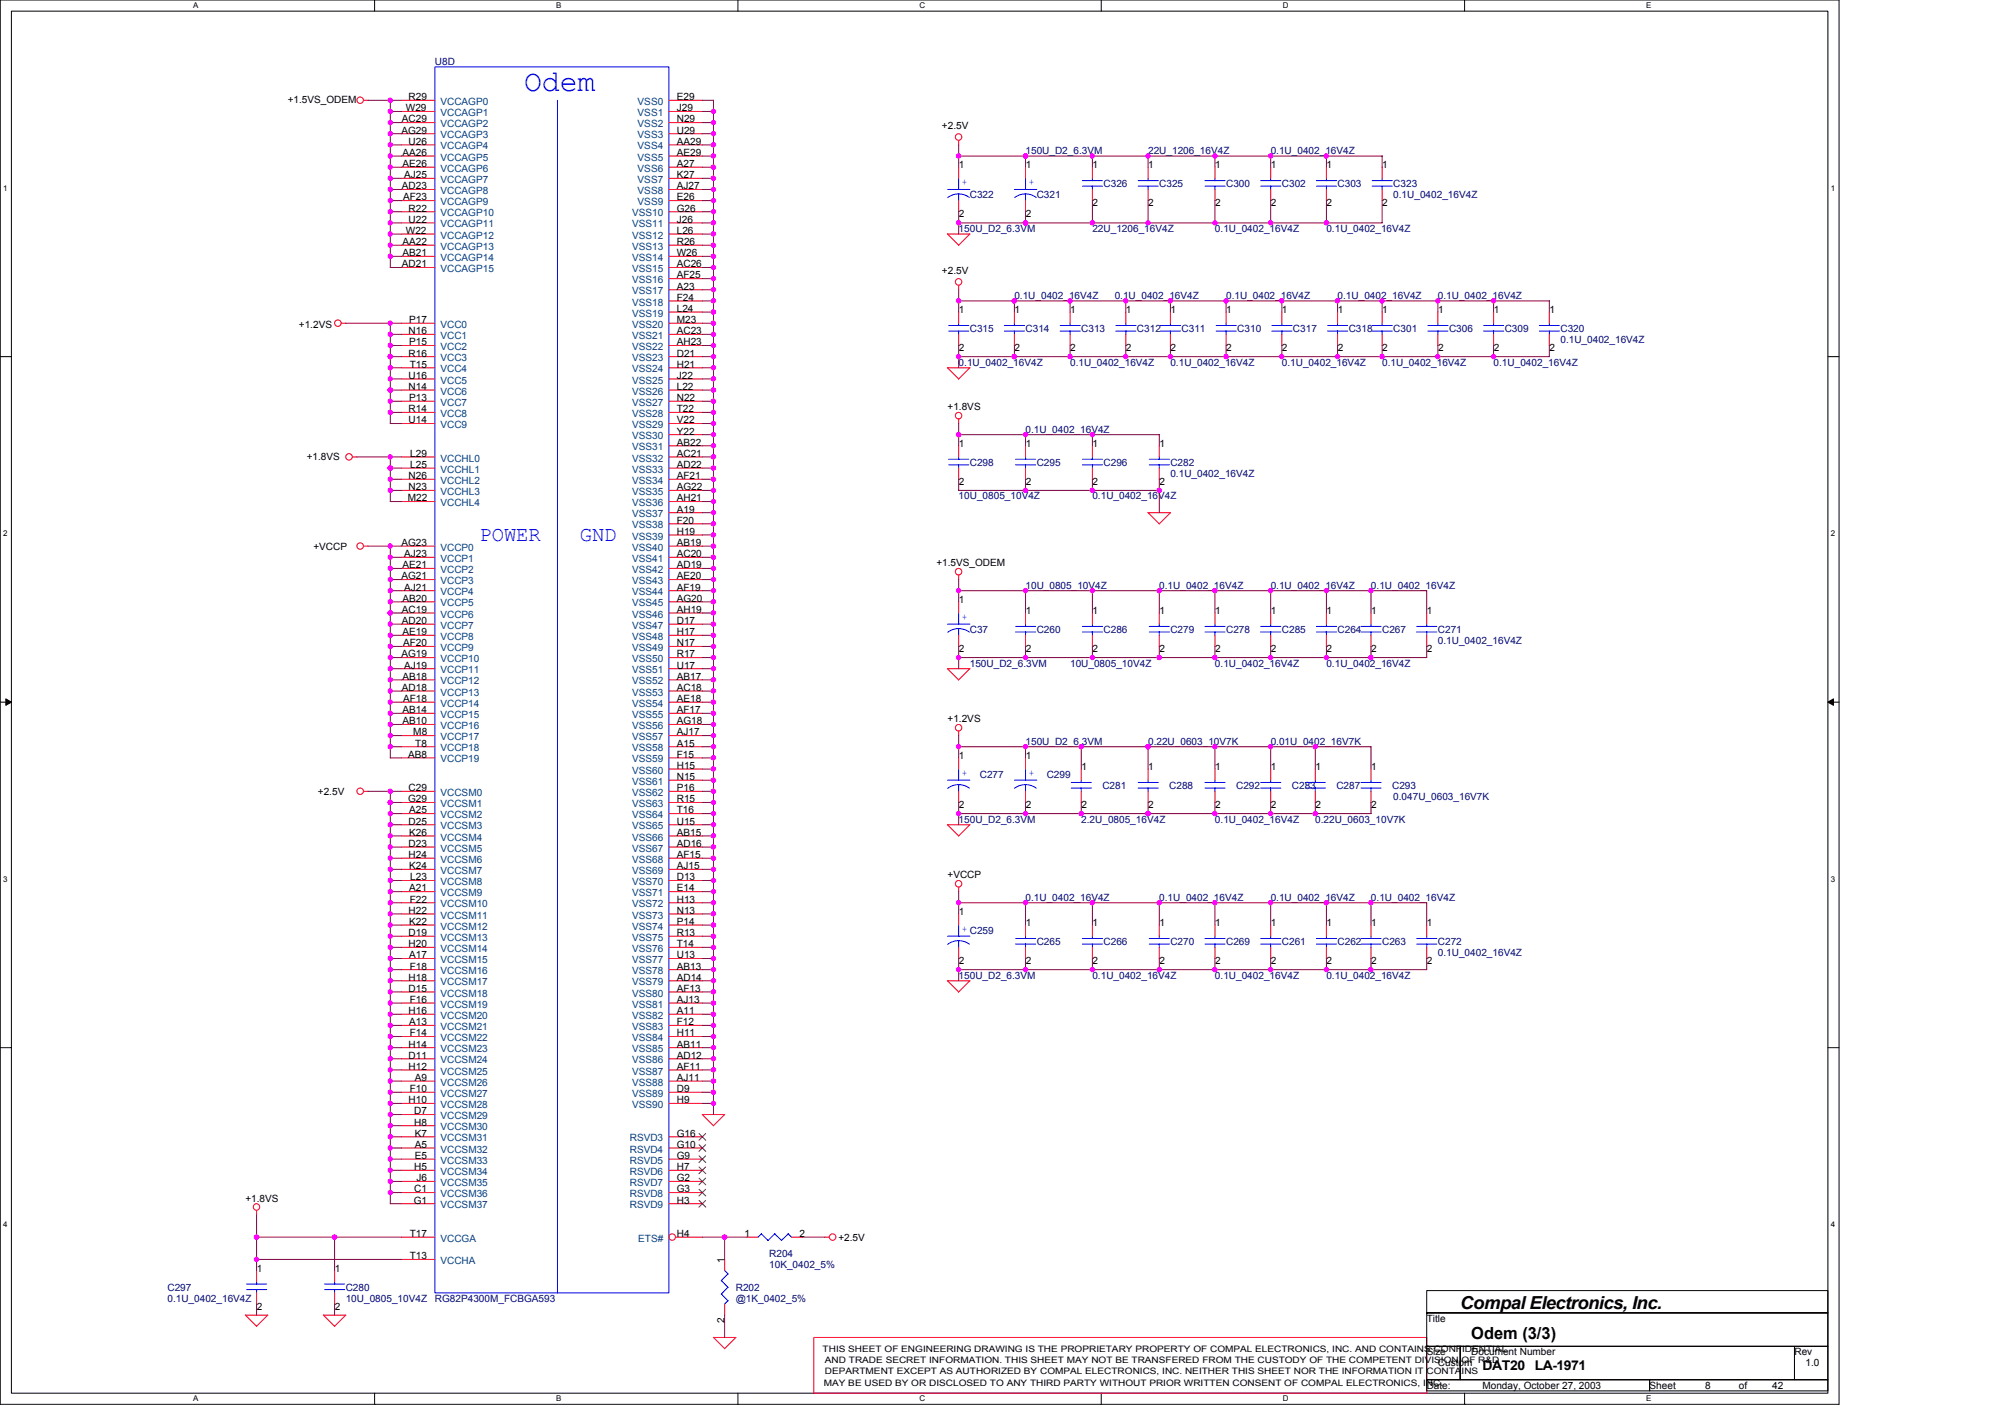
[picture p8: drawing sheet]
<svg xmlns="http://www.w3.org/2000/svg" width="297mm" height="210mm" viewBox="0 0 297 210" stroke-linecap="round" stroke-linejoin="round" font-family="sans-serif">
<defs><g id="words">
<text font-size="4.5" fill="#00f" x="77.6" y="13.5">Odem</text>
<g font-size="3.1" fill="#00f">
<text x="71" y="80.1">POWER</text>
<text x="85.9" y="80.1">GND</text>
</g>
<text font-size="2.6" x="216.3" y="193.9">Compal Electronics, Inc.</text>
<text font-size="2.5" x="218" y="198.4">Odem (3/3)</text>
<g font-size="2">
<text x="219.6" y="202.9">DAT20</text>
<text x="227.4" y="202.9">LA-1971</text>
</g>
<g font-size="1.5" fill="#000080">
<text x="64.4" y="9.6">U8D</text>
<text x="151.9" y="22.8">150U_D2_6.3VM</text>
<text x="170.1" y="22.8">22U_1206_16V4Z</text>
<text x="188.3" y="22.8">0.1U_0402_16V4Z</text>
<text x="143.7" y="29.4">C322</text>
<text x="153.6" y="29.4">C321</text>
<text x="163.5" y="27.7">C326</text>
<text x="171.7" y="27.7">C325</text>
<text x="181.6" y="27.7">C300</text>
<text x="189.9" y="27.7">C302</text>
<text x="198.2" y="27.7">C303</text>
<text x="206.4" y="27.7">C323</text>
<text x="206.4" y="29.4">0.1U_0402_16V4Z</text>
<text x="142" y="34.4">150U_D2_6.3VM</text>
<text x="161.8" y="34.4">22U_1206_16V4Z</text>
<text x="180" y="34.4">0.1U_0402_16V4Z</text>
<text x="196.5" y="34.4">0.1U_0402_16V4Z</text>
<text x="150.3" y="44.3">0.1U_0402_16V4Z</text>
<text x="165.1" y="44.3">0.1U_0402_16V4Z</text>
<text x="181.6" y="44.3">0.1U_0402_16V4Z</text>
<text x="198.2" y="44.3">0.1U_0402_16V4Z</text>
<text x="213" y="44.3">0.1U_0402_16V4Z</text>
<text x="143.7" y="49.2">C315</text>
<text x="151.9" y="49.2">C314</text>
<text x="160.2" y="49.2">C313</text>
<text x="168.4" y="49.2">C312</text>
<text x="175" y="49.2">C311</text>
<text x="183.3" y="49.2">C310</text>
<text x="191.6" y="49.2">C317</text>
<text x="199.8" y="49.2">C318</text>
<text x="206.4" y="49.2">C301</text>
<text x="214.7" y="49.2">C306</text>
<text x="222.9" y="49.2">C309</text>
<text x="231.2" y="49.2">C320</text>
<text x="231.2" y="50.9">0.1U_0402_16V4Z</text>
<text x="142" y="54.2">0.1U_0402_16V4Z</text>
<text x="158.5" y="54.2">0.1U_0402_16V4Z</text>
<text x="173.4" y="54.2">0.1U_0402_16V4Z</text>
<text x="189.9" y="54.2">0.1U_0402_16V4Z</text>
<text x="204.8" y="54.2">0.1U_0402_16V4Z</text>
<text x="221.3" y="54.2">0.1U_0402_16V4Z</text>
<text x="151.9" y="64.1">0.1U_0402_16V4Z</text>
<text x="143.7" y="69">C298</text>
<text x="153.6" y="69">C295</text>
<text x="163.5" y="69">C296</text>
<text x="173.4" y="69">C282</text>
<text x="173.4" y="70.7">0.1U_0402_16V4Z</text>
<text x="142" y="74">10U_0805_10V4Z</text>
<text x="161.8" y="74">0.1U_0402_16V4Z</text>
<text x="151.9" y="87.2">10U_0805_10V4Z</text>
<text x="171.7" y="87.2">0.1U_0402_16V4Z</text>
<text x="188.3" y="87.2">0.1U_0402_16V4Z</text>
<text x="203.1" y="87.2">0.1U_0402_16V4Z</text>
<text x="143.7" y="93.8">C37</text>
<text x="153.6" y="93.8">C260</text>
<text x="163.5" y="93.8">C286</text>
<text x="173.4" y="93.8">C279</text>
<text x="181.6" y="93.8">C278</text>
<text x="189.9" y="93.8">C285</text>
<text x="198.2" y="93.8">C264</text>
<text x="204.8" y="93.8">C267</text>
<text x="213" y="93.8">C271</text>
<text x="213" y="95.4">0.1U_0402_16V4Z</text>
<text x="143.7" y="98.7">150U_D2_6.3VM</text>
<text x="158.5" y="98.7">10U_0805_10V4Z</text>
<text x="180" y="98.7">0.1U_0402_16V4Z</text>
<text x="196.5" y="98.7">0.1U_0402_16V4Z</text>
<text x="151.9" y="110.3">150U_D2_6.3VM</text>
<text x="170.1" y="110.3">0.22U_0603_10V7K</text>
<text x="188.3" y="110.3">0.01U_0402_16V7K</text>
<text x="145.2" y="115.3">C277</text>
<text x="155.1" y="115.3">C299</text>
<text x="163.3" y="116.9">C281</text>
<text x="173.2" y="116.9">C288</text>
<text x="183.1" y="116.9">C292</text>
<text x="191.4" y="116.9">C283</text>
<text x="198" y="116.9">C287</text>
<text x="206.2" y="116.9">C293</text>
<text x="206.4" y="118.6">0.047U_0603_16V7K</text>
<text x="142" y="121.9">150U_D2_6.3VM</text>
<text x="160.2" y="121.9">2.2U_0805_16V4Z</text>
<text x="180" y="121.9">0.1U_0402_16V4Z</text>
<text x="194.9" y="121.9">0.22U_0603_10V7K</text>
<text x="151.9" y="133.4">0.1U_0402_16V4Z</text>
<text x="171.7" y="133.4">0.1U_0402_16V4Z</text>
<text x="188.3" y="133.4">0.1U_0402_16V4Z</text>
<text x="203.1" y="133.4">0.1U_0402_16V4Z</text>
<text x="153.6" y="140">C265</text>
<text x="163.5" y="140">C266</text>
<text x="173.4" y="140">C270</text>
<text x="181.6" y="140">C269</text>
<text x="189.9" y="140">C261</text>
<text x="198.2" y="140">C262</text>
<text x="204.8" y="140">C263</text>
<text x="213" y="140">C272</text>
<text x="213" y="141.7">0.1U_0402_16V4Z</text>
<text x="142" y="145">150U_D2_6.3VM</text>
<text x="161.8" y="145">0.1U_0402_16V4Z</text>
<text x="180" y="145">0.1U_0402_16V4Z</text>
<text x="196.5" y="145">0.1U_0402_16V4Z</text>
<text x="24.8" y="191.2">C297</text>
<text x="51.2" y="191.2">C280</text>
<text x="109" y="191.2">R202</text>
<text x="114" y="186.2">R204</text>
<text x="114" y="187.9">10K_0402_5%</text>
<text x="24.8" y="192.8">0.1U_0402_16V4Z</text>
<text x="51.2" y="192.8">10U_0805_10V4Z</text>
<text x="64.4" y="192.8">RG82P4300M_FCBGA593</text>
<text x="109" y="192.8">@1K_0402_5%</text>
</g>
<g font-size="1.5">
<text x="42.6" y="15.2">+1.5VS_ODEM</text>
<text x="60.1" y="16.5">W29</text>
<text x="60.5" y="14.8">R29</text>
<text x="100.3" y="14.8">E29</text>
<text x="100.3" y="16.5">J29</text>
<text x="59.5" y="19.8">AG29</text>
<text x="59.5" y="18.1">AC29</text>
<text x="59.6" y="23.1">AA26</text>
<text x="60.5" y="21.4">U26</text>
<text x="100.3" y="18.1">N29</text>
<text x="100.3" y="19.8">U29</text>
<text x="100.3" y="21.4">AA29</text>
<text x="100.3" y="23.1">AE29</text>
<text x="139.5" y="19.2">+2.5V</text>
<text x="59.5" y="28">AD23</text>
<text x="59.6" y="24.7">AE26</text>
<text x="59.7" y="29.7">AF23</text>
<text x="59.9" y="26.4">AJ25</text>
<text x="100.3" y="24.7">A27</text>
<text x="100.3" y="26.4">K27</text>
<text x="100.3" y="28">AJ27</text>
<text x="100.3" y="29.7">E26</text>
<text x="142" y="24.9">1</text>
<text x="152" y="24.9">1</text>
<text x="161.9" y="24.9">1</text>
<text x="170.1" y="24.9">1</text>
<text x="180" y="24.9">1</text>
<text x="188.3" y="24.9">1</text>
<text x="196.5" y="24.9">1</text>
<text x="204.8" y="24.9">1</text>
<text x="60.1" y="34.6">W22</text>
<text x="60.5" y="31.3">R22</text>
<text x="60.5" y="33">U22</text>
<text x="100.3" y="31.3">G26</text>
<text x="100.3" y="33">J26</text>
<text x="100.3" y="34.6">L26</text>
<text x="142" y="32.2">2</text>
<text x="152" y="32.2">2</text>
<text x="161.9" y="30.6">2</text>
<text x="170.1" y="30.6">2</text>
<text x="180" y="30.6">2</text>
<text x="188.3" y="30.6">2</text>
<text x="196.5" y="30.6">2</text>
<text x="204.8" y="30.6">2</text>
<text x="59.5" y="39.6">AD21</text>
<text x="59.6" y="36.3">AA22</text>
<text x="59.6" y="38">AB21</text>
<text x="100.3" y="36.3">R26</text>
<text x="100.3" y="38">W26</text>
<text x="100.3" y="39.6">AC26</text>
<text x="100.3" y="41.3">AF25</text>
<text x="139.5" y="40.6">+2.5V</text>
<text x="60.6" y="47.9">P17</text>
<text x="100.3" y="42.9">A23</text>
<text x="100.3" y="44.6">F24</text>
<text x="100.3" y="46.2">L24</text>
<text x="100.3" y="47.9">M23</text>
<text x="142" y="46.4">1</text>
<text x="150.3" y="46.4">1</text>
<text x="158.6" y="46.4">1</text>
<text x="166.8" y="46.4">1</text>
<text x="173.4" y="46.4">1</text>
<text x="181.7" y="46.4">1</text>
<text x="189.9" y="46.4">1</text>
<text x="198.2" y="46.4">1</text>
<text x="204.8" y="46.4">1</text>
<text x="213" y="46.4">1</text>
<text x="221.3" y="46.4">1</text>
<text x="229.5" y="46.4">1</text>
<text x="44.3" y="48.6">+1.2VS</text>
<text x="60.5" y="49.5">N16</text>
<text x="60.5" y="52.8">R16</text>
<text x="60.6" y="51.2">P15</text>
<text x="100.3" y="49.5">AC23</text>
<text x="100.3" y="51.2">AH23</text>
<text x="100.3" y="52.8">D21</text>
<text x="142" y="52">2</text>
<text x="150.3" y="52">2</text>
<text x="158.6" y="52">2</text>
<text x="166.8" y="52">2</text>
<text x="173.4" y="52">2</text>
<text x="181.7" y="52">2</text>
<text x="189.9" y="52">2</text>
<text x="198.2" y="52">2</text>
<text x="204.8" y="52">2</text>
<text x="213" y="52">2</text>
<text x="221.3" y="52">2</text>
<text x="229.5" y="52">2</text>
<text x="60.5" y="56.1">U16</text>
<text x="60.5" y="57.8">N14</text>
<text x="60.6" y="59.4">P13</text>
<text x="60.7" y="54.5">T15</text>
<text x="100.3" y="54.5">H21</text>
<text x="100.3" y="56.1">J22</text>
<text x="100.3" y="57.8">L22</text>
<text x="100.3" y="59.4">N22</text>
<text x="60.5" y="61.1">R14</text>
<text x="60.5" y="62.7">U14</text>
<text x="100.3" y="61.1">T22</text>
<text x="100.3" y="62.7">V22</text>
<text x="100.3" y="64.4">Y22</text>
<text x="140.4" y="60.8">+1.8VS</text>
<text x="45.4" y="68.2">+1.8VS</text>
<text x="60.5" y="71">N26</text>
<text x="60.8" y="67.7">L29</text>
<text x="60.8" y="69.3">L25</text>
<text x="100.3" y="66">AB22</text>
<text x="100.3" y="67.7">AC21</text>
<text x="100.3" y="69.3">AD22</text>
<text x="100.3" y="71">AF21</text>
<text x="142" y="66.2">1</text>
<text x="142" y="71.8">2</text>
<text x="152" y="66.2">1</text>
<text x="152" y="71.8">2</text>
<text x="161.9" y="66.2">1</text>
<text x="161.9" y="71.8">2</text>
<text x="171.8" y="66.2">1</text>
<text x="171.8" y="71.8">2</text>
<text x="60.4" y="74.3">M22</text>
<text x="60.5" y="72.6">N23</text>
<text x="100.3" y="72.6">AG22</text>
<text x="100.3" y="74.3">AH21</text>
<text x="100.3" y="75.9">A19</text>
<text x="100.3" y="77.6">F20</text>
<text x="46.4" y="81.4">+VCCP</text>
<text x="59.5" y="80.9">AG23</text>
<text x="59.9" y="82.5">AJ23</text>
<text x="100.3" y="79.2">H19</text>
<text x="100.3" y="80.9">AB19</text>
<text x="100.3" y="82.5">AC20</text>
<text x="138.7" y="83.9">+1.5VS_ODEM</text>
<text x="59.5" y="85.8">AG21</text>
<text x="59.6" y="84.2">AE21</text>
<text x="59.6" y="89.1">AB20</text>
<text x="59.9" y="87.5">AJ21</text>
<text x="100.3" y="84.2">AD19</text>
<text x="100.3" y="85.8">AE20</text>
<text x="100.3" y="87.5">AF19</text>
<text x="100.3" y="89.1">AG20</text>
<text x="142" y="89.3">1</text>
<text x="59.5" y="90.8">AC19</text>
<text x="59.5" y="92.4">AD20</text>
<text x="59.6" y="94.1">AE19</text>
<text x="59.7" y="95.7">AF20</text>
<text x="100.3" y="90.8">AH19</text>
<text x="100.3" y="92.4">D17</text>
<text x="100.3" y="94.1">H17</text>
<text x="100.3" y="95.7">N17</text>
<text x="152" y="91">1</text>
<text x="161.9" y="91">1</text>
<text x="171.8" y="91">1</text>
<text x="180" y="91">1</text>
<text x="188.3" y="91">1</text>
<text x="196.5" y="91">1</text>
<text x="203.1" y="91">1</text>
<text x="211.4" y="91">1</text>
<text x="59.5" y="97.4">AG19</text>
<text x="59.6" y="100.7">AB18</text>
<text x="59.9" y="99">AJ19</text>
<text x="100.3" y="97.4">R17</text>
<text x="100.3" y="99">U17</text>
<text x="100.3" y="100.7">AB17</text>
<text x="142" y="96.6">2</text>
<text x="152" y="96.6">2</text>
<text x="161.9" y="96.6">2</text>
<text x="171.8" y="96.6">2</text>
<text x="180" y="96.6">2</text>
<text x="188.3" y="96.6">2</text>
<text x="196.5" y="96.6">2</text>
<text x="203.1" y="96.6">2</text>
<text x="211.4" y="96.6">2</text>
<text x="59.5" y="102.3">AD18</text>
<text x="59.6" y="105.6">AB14</text>
<text x="59.6" y="107.3">AB10</text>
<text x="59.7" y="104">AF18</text>
<text x="100.3" y="102.3">AC18</text>
<text x="100.3" y="104">AE18</text>
<text x="100.3" y="105.6">AF17</text>
<text x="100.3" y="107.3">AG18</text>
<text x="140.4" y="107">+1.2VS</text>
<text x="60.4" y="112.2">AB8</text>
<text x="61.2" y="108.9">M8</text>
<text x="61.5" y="110.6">T8</text>
<text x="100.3" y="108.9">AJ17</text>
<text x="100.3" y="110.6">A15</text>
<text x="100.3" y="112.2">F15</text>
<text x="100.3" y="113.9">H15</text>
<text x="142" y="112.4">1</text>
<text x="152" y="112.4">1</text>
<text x="47.1" y="117.7">+2.5V</text>
<text x="60.5" y="118.9">G29</text>
<text x="60.5" y="117.2">C29</text>
<text x="100.3" y="115.5">N15</text>
<text x="100.3" y="117.2">P16</text>
<text x="100.3" y="118.9">R15</text>
<text x="142" y="119.7">2</text>
<text x="152" y="119.7">2</text>
<text x="160.2" y="114.1">1</text>
<text x="160.2" y="119.7">2</text>
<text x="170.1" y="114.1">1</text>
<text x="170.1" y="119.7">2</text>
<text x="180" y="114.1">1</text>
<text x="180" y="119.7">2</text>
<text x="188.3" y="114.1">1</text>
<text x="188.3" y="119.7">2</text>
<text x="194.9" y="114.1">1</text>
<text x="194.9" y="119.7">2</text>
<text x="203.1" y="114.1">1</text>
<text x="203.1" y="119.7">2</text>
<text x="60.5" y="122.2">D25</text>
<text x="60.5" y="125.5">D23</text>
<text x="60.6" y="120.5">A25</text>
<text x="60.6" y="123.8">K26</text>
<text x="100.3" y="120.5">T16</text>
<text x="100.3" y="122.2">U15</text>
<text x="100.3" y="123.8">AB15</text>
<text x="100.3" y="125.5">AD16</text>
<text x="60.5" y="127.1">H24</text>
<text x="60.6" y="128.8">K24</text>
<text x="60.8" y="130.4">L23</text>
<text x="100.3" y="127.1">AF15</text>
<text x="100.3" y="128.8">AJ15</text>
<text x="100.3" y="130.4">D13</text>
<text x="140.4" y="130.1">+VCCP</text>
<text x="60.5" y="135.4">H22</text>
<text x="60.6" y="132.1">A21</text>
<text x="60.6" y="137">K22</text>
<text x="60.7" y="133.7">F22</text>
<text x="100.3" y="132.1">E14</text>
<text x="100.3" y="133.7">H13</text>
<text x="100.3" y="135.4">N13</text>
<text x="100.3" y="137">P14</text>
<text x="142" y="135.5">1</text>
<text x="152" y="137.2">1</text>
<text x="161.9" y="137.2">1</text>
<text x="171.8" y="137.2">1</text>
<text x="180" y="137.2">1</text>
<text x="188.3" y="137.2">1</text>
<text x="196.5" y="137.2">1</text>
<text x="203.1" y="137.2">1</text>
<text x="211.4" y="137.2">1</text>
<text x="60.5" y="138.7">D19</text>
<text x="60.5" y="140.3">H20</text>
<text x="60.6" y="142">A17</text>
<text x="60.7" y="143.6">F18</text>
<text x="100.3" y="138.7">R13</text>
<text x="100.3" y="140.3">T14</text>
<text x="100.3" y="142">U13</text>
<text x="100.3" y="143.6">AB13</text>
<text x="142" y="142.8">2</text>
<text x="152" y="142.8">2</text>
<text x="161.9" y="142.8">2</text>
<text x="171.8" y="142.8">2</text>
<text x="180" y="142.8">2</text>
<text x="188.3" y="142.8">2</text>
<text x="196.5" y="142.8">2</text>
<text x="203.1" y="142.8">2</text>
<text x="211.4" y="142.8">2</text>
<text x="60.5" y="145.3">H18</text>
<text x="60.5" y="146.9">D15</text>
<text x="60.7" y="148.6">F16</text>
<text x="100.3" y="145.3">AD14</text>
<text x="100.3" y="146.9">AF13</text>
<text x="100.3" y="148.6">AJ13</text>
<text x="60.5" y="150.2">H16</text>
<text x="60.5" y="155.2">H14</text>
<text x="60.6" y="151.9">A13</text>
<text x="60.7" y="153.5">F14</text>
<text x="100.3" y="150.2">A11</text>
<text x="100.3" y="151.9">F12</text>
<text x="100.3" y="153.5">H11</text>
<text x="100.3" y="155.2">AB11</text>
<text x="60.5" y="156.8">D11</text>
<text x="60.5" y="158.5">H12</text>
<text x="60.7" y="161.8">F10</text>
<text x="61.4" y="160.1">A9</text>
<text x="100.3" y="156.8">AD12</text>
<text x="100.3" y="158.5">AF11</text>
<text x="100.3" y="160.1">AJ11</text>
<text x="100.3" y="161.8">D9</text>
<text x="60.5" y="163.4">H10</text>
<text x="61.4" y="165.1">D7</text>
<text x="61.4" y="166.7">H8</text>
<text x="100.3" y="163.4">H9</text>
<text x="61.4" y="173.3">H5</text>
<text x="61.4" y="168.4">K7</text>
<text x="61.4" y="170">A5</text>
<text x="61.4" y="171.7">E5</text>
<text x="100.3" y="168.4">G16</text>
<text x="100.3" y="170">G10</text>
<text x="100.3" y="171.7">G9</text>
<text x="100.3" y="173.3">H7</text>
<text x="36.4" y="178">+1.8VS</text>
<text x="61.3" y="178.3">G1</text>
<text x="61.4" y="176.6">C1</text>
<text x="61.7" y="175">J6</text>
<text x="100.3" y="175">G2</text>
<text x="100.3" y="176.6">G3</text>
<text x="100.3" y="178.3">H3</text>
<text x="60.7" y="183.2">T17</text>
<text x="100.3" y="183.2">H4</text>
<text x="110.3" y="183.2">1</text>
<text x="118.4" y="183.2">2</text>
<text x="124.2" y="183.8">+2.5V</text>
<text x="38" y="188.4">1</text>
<text x="49.6" y="188.4">1</text>
<text x="60.7" y="186.5">T13</text>
<text x="107.3" y="187" transform="rotate(-90 107.3 187)">1</text>
<text x="38" y="194">2</text>
<text x="49.6" y="194">2</text>
<text x="107.3" y="196" transform="rotate(-90 107.3 196)">2</text>
<text x="211.4" y="195.8">Title</text>
<text x="211.4" y="200.8">Size</text>
<text x="213" y="202.4">Custom</text>
<text x="218" y="200.8">Document Number</text>
<text x="265.8" y="200.8">Rev</text>
<text x="267.5" y="202.4">1.0</text>
<text x="211.4" y="205.7">Date:</text>
<text x="219.6" y="205.7">Monday, October 27, 2003</text>
<text x="244.4" y="205.7">Sheet</text>
<text x="252.6" y="205.7">8</text>
<text x="257.6" y="205.7">of</text>
<text x="262.5" y="205.7">42</text>
</g>
<g font-size="1.5" fill="#004080">
<text x="65.3" y="15.5">VCCAGP0</text>
<text x="65.3" y="17.2">VCCAGP1</text>
<text x="94.5" y="15.5">VSS0</text>
<text x="94.5" y="17.2">VSS1</text>
<text x="65.3" y="18.8">VCCAGP2</text>
<text x="65.3" y="20.5">VCCAGP3</text>
<text x="65.3" y="22.1">VCCAGP4</text>
<text x="65.3" y="23.8">VCCAGP5</text>
<text x="94.5" y="18.8">VSS2</text>
<text x="94.5" y="20.5">VSS3</text>
<text x="94.5" y="22.1">VSS4</text>
<text x="94.5" y="23.8">VSS5</text>
<text x="65.3" y="25.4">VCCAGP6</text>
<text x="65.3" y="27.1">VCCAGP7</text>
<text x="65.3" y="28.7">VCCAGP8</text>
<text x="94.5" y="25.4">VSS6</text>
<text x="94.5" y="27.1">VSS7</text>
<text x="94.5" y="28.7">VSS8</text>
<text x="65.3" y="30.4">VCCAGP9</text>
<text x="65.3" y="32">VCCAGP10</text>
<text x="65.3" y="33.7">VCCAGP11</text>
<text x="65.3" y="35.3">VCCAGP12</text>
<text x="93.6" y="32">VSS10</text>
<text x="93.6" y="33.7">VSS11</text>
<text x="93.6" y="35.3">VSS12</text>
<text x="94.5" y="30.4">VSS9</text>
<text x="65.3" y="37">VCCAGP13</text>
<text x="65.3" y="38.7">VCCAGP14</text>
<text x="65.3" y="40.3">VCCAGP15</text>
<text x="93.6" y="37">VSS13</text>
<text x="93.6" y="38.7">VSS14</text>
<text x="93.6" y="40.3">VSS15</text>
<text x="93.6" y="42">VSS16</text>
<text x="93.6" y="43.6">VSS17</text>
<text x="93.6" y="45.3">VSS18</text>
<text x="93.6" y="46.9">VSS19</text>
<text x="65.3" y="48.6">VCC0</text>
<text x="65.3" y="50.2">VCC1</text>
<text x="65.3" y="51.9">VCC2</text>
<text x="65.3" y="53.5">VCC3</text>
<text x="93.6" y="48.6">VSS20</text>
<text x="93.6" y="50.2">VSS21</text>
<text x="93.6" y="51.9">VSS22</text>
<text x="93.6" y="53.5">VSS23</text>
<text x="65.3" y="55.2">VCC4</text>
<text x="65.3" y="56.8">VCC5</text>
<text x="65.3" y="58.5">VCC6</text>
<text x="93.6" y="55.2">VSS24</text>
<text x="93.6" y="56.8">VSS25</text>
<text x="93.6" y="58.5">VSS26</text>
<text x="65.3" y="60.1">VCC7</text>
<text x="65.3" y="61.8">VCC8</text>
<text x="65.3" y="63.4">VCC9</text>
<text x="93.6" y="60.1">VSS27</text>
<text x="93.6" y="61.8">VSS28</text>
<text x="93.6" y="63.4">VSS29</text>
<text x="93.6" y="65.1">VSS30</text>
<text x="65.3" y="68.4">VCCHL0</text>
<text x="65.3" y="70">VCCHL1</text>
<text x="65.3" y="71.7">VCCHL2</text>
<text x="93.6" y="66.7">VSS31</text>
<text x="93.6" y="68.4">VSS32</text>
<text x="93.6" y="70">VSS33</text>
<text x="93.6" y="71.7">VSS34</text>
<text x="65.3" y="73.3">VCCHL3</text>
<text x="65.3" y="75">VCCHL4</text>
<text x="93.6" y="73.3">VSS35</text>
<text x="93.6" y="75">VSS36</text>
<text x="93.6" y="76.6">VSS37</text>
<text x="65.3" y="81.6">VCCP0</text>
<text x="65.3" y="83.2">VCCP1</text>
<text x="93.6" y="78.3">VSS38</text>
<text x="93.6" y="79.9">VSS39</text>
<text x="93.6" y="81.6">VSS40</text>
<text x="93.6" y="83.2">VSS41</text>
<text x="65.3" y="84.9">VCCP2</text>
<text x="65.3" y="86.5">VCCP3</text>
<text x="65.3" y="88.2">VCCP4</text>
<text x="65.3" y="89.8">VCCP5</text>
<text x="93.6" y="84.9">VSS42</text>
<text x="93.6" y="86.5">VSS43</text>
<text x="93.6" y="88.2">VSS44</text>
<text x="93.6" y="89.8">VSS45</text>
<text x="65.3" y="91.5">VCCP6</text>
<text x="65.3" y="93.1">VCCP7</text>
<text x="65.3" y="94.8">VCCP8</text>
<text x="93.6" y="91.5">VSS46</text>
<text x="93.6" y="93.1">VSS47</text>
<text x="93.6" y="94.8">VSS48</text>
<text x="65.3" y="96.4">VCCP9</text>
<text x="65.3" y="98.1">VCCP10</text>
<text x="65.3" y="99.7">VCCP11</text>
<text x="65.3" y="101.4">VCCP12</text>
<text x="93.6" y="96.4">VSS49</text>
<text x="93.6" y="98.1">VSS50</text>
<text x="93.6" y="99.7">VSS51</text>
<text x="93.6" y="101.4">VSS52</text>
<text x="65.3" y="103">VCCP13</text>
<text x="65.3" y="104.7">VCCP14</text>
<text x="65.3" y="106.3">VCCP15</text>
<text x="65.3" y="108">VCCP16</text>
<text x="93.6" y="103">VSS53</text>
<text x="93.6" y="104.7">VSS54</text>
<text x="93.6" y="106.3">VSS55</text>
<text x="93.6" y="108">VSS56</text>
<text x="65.3" y="109.6">VCCP17</text>
<text x="65.3" y="111.3">VCCP18</text>
<text x="65.3" y="112.9">VCCP19</text>
<text x="93.6" y="109.6">VSS57</text>
<text x="93.6" y="111.3">VSS58</text>
<text x="93.6" y="112.9">VSS59</text>
<text x="65.3" y="117.9">VCCSM0</text>
<text x="65.3" y="119.6">VCCSM1</text>
<text x="93.6" y="114.6">VSS60</text>
<text x="93.6" y="116.2">VSS61</text>
<text x="93.6" y="117.9">VSS62</text>
<text x="93.6" y="119.6">VSS63</text>
<text x="65.3" y="121.2">VCCSM2</text>
<text x="65.3" y="122.9">VCCSM3</text>
<text x="65.3" y="124.5">VCCSM4</text>
<text x="93.6" y="121.2">VSS64</text>
<text x="93.6" y="122.9">VSS65</text>
<text x="93.6" y="124.5">VSS66</text>
<text x="65.3" y="126.2">VCCSM5</text>
<text x="65.3" y="127.8">VCCSM6</text>
<text x="65.3" y="129.5">VCCSM7</text>
<text x="65.3" y="131.1">VCCSM8</text>
<text x="93.6" y="126.2">VSS67</text>
<text x="93.6" y="127.8">VSS68</text>
<text x="93.6" y="129.5">VSS69</text>
<text x="93.6" y="131.1">VSS70</text>
<text x="65.3" y="132.8">VCCSM9</text>
<text x="65.3" y="134.4">VCCSM10</text>
<text x="65.3" y="136.1">VCCSM11</text>
<text x="65.3" y="137.7">VCCSM12</text>
<text x="93.6" y="132.8">VSS71</text>
<text x="93.6" y="134.4">VSS72</text>
<text x="93.6" y="136.1">VSS73</text>
<text x="93.6" y="137.7">VSS74</text>
<text x="65.3" y="139.4">VCCSM13</text>
<text x="65.3" y="141">VCCSM14</text>
<text x="65.3" y="142.7">VCCSM15</text>
<text x="93.6" y="139.4">VSS75</text>
<text x="93.6" y="141">VSS76</text>
<text x="93.6" y="142.7">VSS77</text>
<text x="65.3" y="144.3">VCCSM16</text>
<text x="65.3" y="146">VCCSM17</text>
<text x="65.3" y="147.6">VCCSM18</text>
<text x="65.3" y="149.3">VCCSM19</text>
<text x="93.6" y="144.3">VSS78</text>
<text x="93.6" y="146">VSS79</text>
<text x="93.6" y="147.6">VSS80</text>
<text x="93.6" y="149.3">VSS81</text>
<text x="65.3" y="150.9">VCCSM20</text>
<text x="65.3" y="152.6">VCCSM21</text>
<text x="65.3" y="154.2">VCCSM22</text>
<text x="65.3" y="155.9">VCCSM23</text>
<text x="93.6" y="150.9">VSS82</text>
<text x="93.6" y="152.6">VSS83</text>
<text x="93.6" y="154.2">VSS84</text>
<text x="93.6" y="155.9">VSS85</text>
<text x="65.3" y="157.5">VCCSM24</text>
<text x="65.3" y="159.2">VCCSM25</text>
<text x="65.3" y="160.8">VCCSM26</text>
<text x="93.6" y="157.5">VSS86</text>
<text x="93.6" y="159.2">VSS87</text>
<text x="93.6" y="160.8">VSS88</text>
<text x="65.3" y="162.5">VCCSM27</text>
<text x="65.3" y="164.1">VCCSM28</text>
<text x="65.3" y="165.8">VCCSM29</text>
<text x="65.3" y="167.4">VCCSM30</text>
<text x="93.6" y="162.5">VSS89</text>
<text x="93.6" y="164.1">VSS90</text>
<text x="65.3" y="169.1">VCCSM31</text>
<text x="65.3" y="170.7">VCCSM32</text>
<text x="65.3" y="172.4">VCCSM33</text>
<text x="93.3" y="169.1">RSVD3</text>
<text x="93.3" y="170.7">RSVD4</text>
<text x="93.3" y="172.4">RSVD5</text>
<text x="65.3" y="174">VCCSM34</text>
<text x="65.3" y="175.7">VCCSM35</text>
<text x="65.3" y="177.3">VCCSM36</text>
<text x="65.3" y="179">VCCSM37</text>
<text x="93.3" y="174">RSVD6</text>
<text x="93.3" y="175.7">RSVD7</text>
<text x="93.3" y="177.3">RSVD8</text>
<text x="93.3" y="179">RSVD9</text>
<text x="65.3" y="183.9">VCCGA</text>
<text x="94.5" y="183.9">ETS#</text>
<text x="65.3" y="187.2">VCCHA</text>
</g>
<g font-size="1.5" fill="#00f">
<text x="142.5" y="27.4">+</text>
<text x="152.4" y="27.4">+</text>
<text x="142.5" y="91.8">+</text>
<text x="142.5" y="114.9">+</text>
<text x="152.4" y="114.9">+</text>
<text x="142.5" y="138">+ C259</text>
</g>
<g font-size="1.3">
<text x="121.9" y="200.3">THIS SHEET OF ENGINEERING DRAWING IS THE PROPRIETARY PROPERTY OF COMPAL ELECTRONICS, INC. AND CONTAINS CONFIDENTIAL</text>
<text x="122.2" y="202">AND TRADE SECRET INFORMATION. THIS SHEET MAY NOT BE TRANSFERED FROM THE CUSTODY OF THE COMPETENT DIVISION OF R&amp;D</text>
<text x="122.2" y="203.6">DEPARTMENT EXCEPT AS AUTHORIZED BY COMPAL ELECTRONICS, INC. NEITHER THIS SHEET NOR THE INFORMATION IT CONTAINS</text>
<text x="122" y="205.3">MAY BE USED BY OR DISCLOSED TO ANY THIRD PARTY WITHOUT PRIOR WRITTEN CONSENT OF COMPAL ELECTRONICS, INC.</text>
</g>
<g font-size="1.2">
<text x="28.6" y="1.2">A</text>
<text x="82.4" y="1.2">B</text>
<text x="136.2" y="1.2">C</text>
<text x="190.1" y="1.2">D</text>
<text x="243.9" y="1.2">E</text>
<text x=".5" y="28.3">1</text>
<text x="271.2" y="28.3">1</text>
<text x=".5" y="79.5">2</text>
<text x="271.2" y="79.5">2</text>
<text x=".5" y="130.6">3</text>
<text x="271.2" y="130.6">3</text>
<text x=".5" y="181.8">4</text>
<text x="271.2" y="181.8">4</text>
<text x="28.6" y="207.6">A</text>
<text x="82.4" y="207.6">B</text>
<text x="136.2" y="207.6">C</text>
<text x="190.1" y="207.6">D</text>
<text x="243.9" y="207.6">E</text>
</g>
</g></defs>
<path d="M0 0h272.5v208h-272.5zM1.7 1.7h269.1v204.7h-269.1z" fill="none" stroke="#000" stroke-width=".15"/>
<g fill="#fff">
<path d="M28.6 .2h.8v1.3h-.8z"/>
<path d="M28.6 206.5h.8v1.3h-.8z"/>
</g>
<path d="M55.5 0v1.7M55.5 206.4v1.6" fill="none" stroke="#000" stroke-width=".15"/>
<g fill="#fff">
<path d="M82.4 .2h.8v1.3h-.8z"/>
<path d="M82.4 206.5h.8v1.3h-.8z"/>
</g>
<path d="M109.3 0v1.7M109.3 206.4v1.6" fill="none" stroke="#000" stroke-width=".15"/>
<g fill="#fff">
<path d="M136.2 .2h.9v1.3h-.9z"/>
<path d="M136.2 206.5h.9v1.3h-.9z"/>
</g>
<path d="M163.1 0v1.7M163.1 206.4v1.6" fill="none" stroke="#000" stroke-width=".15"/>
<g fill="#fff">
<path d="M190.1 .2h.8v1.3h-.8z"/>
<path d="M190.1 206.5h.8v1.3h-.8z"/>
</g>
<path d="M217 0v1.7M217 206.4v1.6" fill="none" stroke="#000" stroke-width=".15"/>
<g fill="#fff">
<path d="M243.9 .2h.7v1.3h-.7z"/>
<path d="M243.9 206.5h.7v1.3h-.7z"/>
<path d="M.5 27.2h.6v1.3h-.6z"/>
<path d="M271.2 27.2h.7v1.3h-.7z"/>
<path d="M.5 78.4h.6v1.3h-.6z"/>
<path d="M271.2 78.4h.7v1.3h-.7z"/>
</g>
<path d="M0 52.8h1.7M270.8 52.8h1.7" fill="none" stroke="#000" stroke-width=".15"/>
<g fill="#fff">
<path d="M.5 129.6h.6v1.3h-.6z"/>
<path d="M271.2 129.6h.7v1.3h-.7z"/>
</g>
<path d="M0 104h1.7M270.8 104h1.7" fill="none" stroke="#000" stroke-width=".15"/>
<path d="M.9 103.5l.8 .5-.8 .5zM270.8 104l.8-.5v1z" fill="#000" stroke="#000" stroke-width=".15"/>
<g fill="#fff">
<path d="M.5 180.8h.6v1.3h-.6z"/>
<path d="M271.2 180.8h.7v1.3h-.7z"/>
</g>
<path d="M0 155.2h1.7M270.8 155.2h1.7M211.4 191.2h59.4v3.3h-59.4zM211.4 194.5h59.4v4.9h-59.4zM211.4 199.4h4.9v5h-4.9zM216.3 199.4h49.6v5h-49.6zM265.8 199.4h5v5h-5zM211.4 204.4h33v1.6h-33zM244.4 204.4h26.4v1.6h-26.4z" fill="none" stroke="#000" stroke-width=".15"/>
<g fill="none" stroke="#f00" stroke-width=".15">
<path d="M53.9 14.9h.6M59.5 14.9h4.9M59.5 16.5h4.9M59.5 18.2h4.9M59.5 19.8h4.9M99.1 14.9h5M99.1 16.5h5M99.1 18.2h5M99.1 19.8h5M59.5 34.7h4.9M59.5 21.5h4.9M59.5 23.1h4.9"/>
<path d="M59.5 24.8h4.9M59.5 26.4h4.9M59.5 28.1h4.9M59.5 29.7h4.9M59.5 31.4h4.9M59.5 33h4.9M59.5 36.3h4.9M59.5 38h4.9M59.5 39.6h4.9M99.1 34.7h5M99.1 21.5h5M99.1 23.1h5"/>
<path d="M99.1 24.8h5M99.1 26.4h5M99.1 28.1h5M99.1 29.7h5M99.1 31.4h5M99.1 33h5M99.1 36.3h5M99.1 38h5M99.1 39.6h5M142 20.8v.7M142 24.8v1.6M142 29.7v1.7"/>
<path d="M143.7 34.7l-1.7 1.6M143.7 34.7h-3.3l1.6 1.6M151.9 24.8v1.6M151.9 29.7v1.7M161.8 24.8v1.6M161.8 28.1v1.6M170.1 24.8v1.6M170.1 28.1v1.6M180 24.8v1.6M180 28.1v1.6M188.3 24.8v1.6M188.3 28.1v1.6"/>
<path d="M196.5 24.8v1.6M196.5 28.1v1.6M204.8 24.8v1.6M204.8 28.1v1.6M50.6 47.9h.6M59.5 47.9h4.9M59.5 54.5h4.9M59.5 49.5h4.9M59.5 51.2h4.9M59.5 52.8h4.9M59.5 56.1h4.9M59.5 57.8h4.9"/>
<path d="M59.5 59.4h4.9M99.1 47.9h5M99.1 54.5h5M99.1 49.5h5M99.1 51.2h5M99.1 52.8h5M99.1 56.1h5M99.1 57.8h5M99.1 59.4h5M99.1 41.3h5M99.1 42.9h5M99.1 44.6h5"/>
<path d="M99.1 46.2h5M140.4 54.5l1.6 1.6M140.4 54.5h3.3M142 42.3v.6M142 46.2v1.7M142 49.5v1.7M143.7 54.5l-1.7 1.7M150.3 46.2v1.7M150.3 49.5v1.7M158.5 46.2v1.7M158.5 49.5v1.7M166.8 46.2v1.7"/>
<path d="M166.8 49.5v1.7M173.4 46.2v1.7M173.4 49.5v1.7M181.6 46.2v1.7M181.6 49.5v1.7M189.9 46.2v1.7M189.9 49.5v1.7M198.2 46.2v1.7M198.2 49.5v1.7M204.8 46.2v1.7M204.8 49.5v1.7M213 46.2v1.7"/>
<path d="M213 49.5v1.7M221.3 46.2v1.7M221.3 49.5v1.7M229.5 46.2v1.7M229.5 49.5v1.7M52.2 67.7h.7M59.5 67.7h4.9M59.5 61.1h4.9M59.5 62.7h4.9M59.5 69.3h4.9M59.5 71h4.9M59.5 72.6h4.9"/>
<path d="M59.5 74.3h4.9M99.1 67.7h5M99.1 75.9h5M99.1 61.1h5M99.1 62.7h5M99.1 69.3h5M99.1 71h5M99.1 72.6h5M99.1 74.3h5M99.1 64.4h5M99.1 66h5M99.1 77.6h5"/>
<path d="M99.1 79.2h5M142 62.1v.7M142 66v1.7M142 69.3v1.7M151.9 66v1.7M151.9 69.3v1.7M161.8 66v1.7M161.8 69.3v1.7M170.1 75.9l1.6 1.7M170.1 75.9h3.3l-1.7 1.7M171.7 66v1.7M171.7 69.3v1.7"/>
<path d="M53.9 80.9h.6M59.5 80.9h4.9M59.5 99.1h4.9M59.5 82.5h4.9M59.5 84.2h4.9M59.5 85.9h4.9M59.5 87.5h4.9M59.5 89.2h4.9M59.5 90.8h4.9M59.5 92.5h4.9M59.5 94.1h4.9M59.5 95.8h4.9"/>
<path d="M59.5 97.4h4.9M99.1 80.9h5M99.1 99.1h5M99.1 82.5h5M99.1 84.2h5M99.1 85.9h5M99.1 87.5h5M99.1 89.2h5M99.1 90.8h5M99.1 92.5h5M99.1 94.1h5M99.1 95.8h5"/>
<path d="M99.1 97.4h5M140.4 99l1.6 1.7M140.4 99.1h3.3M142 85.2v.7M142 89.2v1.6M142 94.1v1.7M143.7 99.1l-1.7 1.6M151.9 90.8v1.7M151.9 94.1v1.7M161.8 90.8v1.7M161.8 94.1v1.7M171.7 90.8v1.7"/>
<path d="M171.7 94.1v1.7M180 90.8v1.7M180 94.1v1.7M188.3 90.8v1.7M188.3 94.1v1.7M196.5 90.8v1.7M196.5 94.1v1.7M203.1 90.8v1.7M203.1 94.1v1.7M211.4 90.8v1.7M211.4 94.1v1.7M53.9 117.2h.6"/>
<path d="M59.5 117.2h4.9M59.5 100.7h4.9M59.5 102.4h4.9M59.5 104h4.9M59.5 105.7h4.9M59.5 107.3h4.9M59.5 109h4.9M59.5 110.6h4.9M59.5 112.3h4.9M59.5 118.9h4.9M99.1 117.2h5M99.1 100.7h5"/>
<path d="M99.1 102.4h5M99.1 104h5M99.1 105.7h5M99.1 107.3h5M99.1 109h5M99.1 110.6h5M99.1 112.3h5M99.1 113.9h5M99.1 115.6h5M99.1 118.9h5M142 108.3v.7M142 112.3v1.6"/>
<path d="M142 117.2v1.7M151.9 112.3v1.6M151.9 117.2v1.7M160.2 113.9v1.7M160.2 117.2v1.7M170.1 113.9v1.7M170.1 117.2v1.7M180 113.9v1.7M180 117.2v1.7M188.3 113.9v1.7M188.3 117.2v1.7M194.9 113.9v1.7"/>
<path d="M194.9 117.2v1.7M203.1 113.9v1.7M203.1 117.2v1.7M59.5 122.2h4.9M59.5 120.5h4.9M59.5 123.8h4.9M59.5 125.5h4.9M59.5 127.1h4.9M59.5 128.8h4.9M59.5 130.4h4.9M59.5 132.1h4.9M59.5 133.7h4.9"/>
<path d="M59.5 135.4h4.9M59.5 137h4.9M59.5 138.7h4.9M99.1 122.2h5M99.1 120.5h5M99.1 123.8h5M99.1 125.5h5M99.1 127.1h5M99.1 128.8h5M99.1 130.4h5M99.1 132.1h5M99.1 133.7h5"/>
<path d="M99.1 135.4h5M99.1 137h5M99.1 138.7h5M140.4 122.2l1.6 1.6M140.4 122.2h3.3M142 131.4v.7M142 135.4v1.6M143.7 122.2l-1.7 1.6M151.9 137v1.7M161.8 137v1.7M171.7 137v1.7M180 137v1.7"/>
<path d="M188.3 137v1.7M196.5 137v1.7M203.1 137v1.7M211.4 137v1.7M59.5 145.3h4.9M59.5 140.3h4.9M59.5 142h4.9M59.5 143.6h4.9M59.5 146.9h4.9M59.5 148.6h4.9M59.5 150.2h4.9M59.5 151.9h4.9"/>
<path d="M59.5 153.5h4.9M59.5 155.2h4.9M59.5 156.8h4.9M59.5 158.5h4.9M99.1 145.3h5M99.1 140.3h5M99.1 142h5M99.1 143.6h5M99.1 146.9h5M99.1 148.6h5M99.1 150.2h5M99.1 151.9h5"/>
<path d="M99.1 153.5h5M99.1 155.2h5M99.1 156.8h5M99.1 158.5h5M140.4 145.3l1.6 1.6M140.4 145.3h3.3M142 140.3v1.7M143.7 145.3l-1.7 1.7M151.9 140.3v1.7M161.8 140.3v1.7M171.7 140.3v1.7M180 140.3v1.7"/>
<path d="M188.3 140.3v1.7M196.5 140.3v1.7M203.1 140.3v1.7M211.4 140.3v1.7M38 179.3v.7M59.5 165.1h4.9M59.5 160.1h4.9M59.5 161.8h4.9M59.5 163.4h4.9M59.5 166.8h4.9M59.5 168.4h4.9M59.5 170.1h4.9"/>
<path d="M59.5 171.7h4.9M59.5 173.4h4.9M59.5 175h4.9M59.5 176.7h4.9M59.5 178.3h4.9M99.1 160.1h5M99.1 161.8h5M99.1 163.4h5M99.1 168.4h5M99.1 170.1h5M99.1 171.7h5M99.1 173.4h5"/>
<path d="M99.1 175h5M99.1 176.7h5M99.1 178.3h5M104 165.1l1.7 1.7M104.1 165.1h3.3l-1.7 1.7M36.3 194.8l1.7 1.7 1.7-1.7h-3.3M38 188.2v1.7M38 191.5v1.7M47.9 194.8l1.6 1.7 1.7-1.7M47.9 194.8h3.3M49.6 188.2v1.7M49.6 191.5v1.7"/>
<path d="M59.5 183.3h4.9M59.5 186.6h4.9M100.1 183.3h4M105.7 198.1l1.7 1.7M105.7 198.1h3.3M107.4 186.6v1.6M107.4 193.2v1.6M109 198.1l-1.7 1.7M110.7 183.3h1.6M117.3 183.3h1.6M120.6 198.1h90.8v8.3h-90.8zM122.2 183.3h.7"/>
<circle cx="53.4" cy="14.8" r=".48"/>
<circle cx="142" cy="20.3" r=".48"/>
<circle cx="50.1" cy="47.9" r=".48"/>
<circle cx="142" cy="41.8" r=".48"/>
<circle cx="51.7" cy="67.7" r=".48"/>
<circle cx="142" cy="61.6" r=".48"/>
<circle cx="53.4" cy="80.9" r=".48"/>
<circle cx="142" cy="84.7" r=".48"/>
<circle cx="53.4" cy="117.2" r=".48"/>
<circle cx="142" cy="107.8" r=".48"/>
<circle cx="142" cy="130.9" r=".48"/>
<circle cx="38" cy="178.8" r=".48"/>
<circle cx="99.6" cy="183.2" r=".48"/>
<circle cx="123.4" cy="183.2" r=".48"/>
</g>
<g fill="none" stroke="#00f" stroke-width=".15">
<path d="M64.4 9.9h34.7v181.6h-34.7zM82.6 14.9v176.6M140.4 28.1h3.3M142 26.4v1.7M142 28.7v1M143.6 29.3a2.65 2.65 0 0 0-1.6-.6 2.64 2.64 0 0 0-1.6 .6M150.3 28.1h3.3M151.9 26.4v1.7M151.9 28.7v1M153.5 29.3a2.65 2.65 0 0 0-1.6-.6 2.64 2.64 0 0 0-1.6 .6M160.4 27.6h2.9M160.4 26.8h2.9"/>
<path d="M161.8 26.4v.4M161.8 27.6v.5M168.6 27.6h3M168.6 26.8h3M170.1 26.4v.4M170.1 27.6v.5M178.5 27.6h3M178.5 26.8h3M180 26.4v.4M180 27.6v.5M186.8 27.6h3M186.8 26.8h3"/>
<path d="M188.3 26.4v.4M188.3 27.6v.5M195 27.6h3M195 26.8h3M196.5 26.4v.4M196.5 27.6v.5M203.3 27.6h3M203.3 26.8h3M204.8 26.4v.4M204.8 27.6v.5M140.5 49h3M140.5 48.2h3"/>
<path d="M142 47.9v.3M142 49v.5M148.8 49h3M148.8 48.2h3M150.3 47.9v.3M150.3 49v.5M157.1 49h2.9M157.1 48.2h2.9M158.5 47.9v.3M158.5 49v.5M165.3 49h3M165.3 48.2h3"/>
<path d="M166.8 47.9v.3M166.8 49v.5M171.9 49h3M171.9 48.2h3M173.4 47.9v.3M173.4 49v.5M180.2 49h3M180.2 48.2h3M181.6 47.9v.3M181.6 49v.5M188.4 49h3M188.4 48.2h3"/>
<path d="M189.9 47.9v.3M189.9 49v.5M196.7 49h3M196.7 48.2h3M198.2 47.9v.3M198.2 49v.5M203.3 49h3M203.3 48.2h3M204.8 47.9v.3M204.8 49v.5M211.5 49h3M211.5 48.2h3"/>
<path d="M213 47.9v.3M213 49v.5M219.8 49h3M219.8 48.2h3M221.3 47.9v.3M221.3 49v.5M228 49h3M228 48.2h3M229.5 47.9v.3M229.5 49v.5M140.5 68.9h3M140.5 68h3"/>
<path d="M142 67.7v.4M142 68.8v.5M150.4 68.9h3M150.4 68h3M151.9 67.7v.4M151.9 68.8v.5M160.4 68.9h2.9M160.4 68h2.9M161.8 67.7v.4M161.8 68.8v.5M170.3 68.9h2.9M170.3 68h2.9"/>
<path d="M171.7 67.7v.4M171.7 68.8v.5M140.4 92.5h3.3M142 90.8v1.7M142 93.1v1M143.6 93.6a2.65 2.65 0 0 0-1.6-.5 2.64 2.64 0 0 0-1.6 .6M150.4 93.6h3M150.4 92.8h3M151.9 92.5v.3M151.9 93.6v.5M160.4 93.6h2.9M160.4 92.8h2.9"/>
<path d="M161.8 92.5v.3M161.8 93.6v.5M170.3 93.6h2.9M170.3 92.8h2.9M171.7 92.5v.3M171.7 93.6v.5M178.5 93.6h3M178.5 92.8h3M180 92.5v.3M180 93.6v.5M186.8 93.6h3M186.8 92.8h3"/>
<path d="M188.3 92.5v.3M188.3 93.6v.5M195 93.6h3M195 92.8h3M196.5 92.5v.3M196.5 93.6v.5M201.6 93.6h3M201.6 92.8h3M203.1 92.5v.3M203.1 93.6v.5M209.9 93.6h3M209.9 92.8h3"/>
<path d="M211.4 92.5v.3M211.4 93.6v.5M140.4 115.6h3.3M142 113.9v1.7M142 116.2v1M143.6 116.8a2.65 2.65 0 0 0-1.6-.6 2.64 2.64 0 0 0-1.6 .6M150.3 115.6h3.3M151.9 113.9v1.7M151.9 116.2v1M153.5 116.8a2.65 2.65 0 0 0-1.6-.6 2.64 2.64 0 0 0-1.6 .6M158.7 116.7h3M158.7 115.9h3"/>
<path d="M160.2 115.6v.3M160.2 116.7v.5M168.6 116.7h3M168.6 115.9h3M170.1 115.6v.3M170.1 116.7v.5M178.5 116.7h3M178.5 115.9h3M180 115.6v.3M180 116.7v.5M186.8 116.7h3M186.8 115.9h3"/>
<path d="M188.3 115.6v.3M188.3 116.7v.5M193.4 116.7h3M193.4 115.9h3M194.9 115.6v.3M194.9 116.7v.5M201.6 116.7h3M201.6 115.9h3M203.1 115.6v.3M203.1 116.7v.5M140.4 138.7h3.3M142 137v1.7"/>
<path d="M142 139.3v1.1M143.6 139.9a2.65 2.65 0 0 0-1.6-.6 2.64 2.64 0 0 0-1.6 .6M150.4 139.8h3M150.4 139h3M151.9 138.7v.3M151.9 139.8v.5M160.4 139.8h2.9M160.4 139h2.9M161.8 138.7v.3M161.8 139.8v.5M170.3 139.8h2.9M170.3 139h2.9"/>
<path d="M171.7 138.7v.3M171.7 139.8v.5M178.5 139.8h3M178.5 139h3M180 138.7v.3M180 139.8v.5M186.8 139.8h3M186.8 139h3M188.3 138.7v.3M188.3 139.8v.5M195 139.8h3M195 139h3"/>
<path d="M196.5 138.7v.3M196.5 139.8v.5M201.6 139.8h3M201.6 139h3M203.1 138.7v.3M203.1 139.8v.5M209.9 139.8h3M209.9 139h3M211.4 138.7v.3M211.4 139.8v.5M36.5 191h3M36.5 190.2h3"/>
<path d="M38 189.9v.3M38 191v.5M48.1 191h3M48.1 190.2h3M49.6 189.9v.3M49.6 191v.5M106.9 191.7l1 1M107.4 188.2l.5 .5-1.1 1 1.1 1-1.1 1M107.8 192.7l-.5 .5M112.8 182.8l1 1M112.8 182.8l-.5 .5M114.8 182.8l1 1"/>
<path d="M114.8 182.8l-1 .9M116.8 182.8l.5 .5M116.8 182.8l-1 .9"/>
</g>
<g fill="none" stroke="#804000" stroke-width=".15">
<path d="M103.6 167.9l1 1M103.6 169.6l1 1M103.6 171.2l1 1M103.6 172.9l1 1M103.6 174.5l1 1M103.6 176.2l1 1M103.6 177.8l1 1M104.5 167.9l-1 1M104.5 169.6l-1 1M104.5 171.2l-1 1M104.5 172.9l-1 1M104.5 174.5l-1 1"/>
<path d="M104.5 176.2l-1 1M104.5 177.8l-1 1"/>
</g>
<g fill="none" stroke="#800040" stroke-width=".15">
<path d="M54.5 14.9h5M57.8 19.8h1.7M57.8 18.2h1.7M57.8 16.5h1.7M57.8 14.8v24.8h1.7M104 19.8h1.7M104 18.2h1.7M104 16.5h1.7M104 14.9h1.7v150.2M57.8 38h1.7M57.8 36.3h1.7M57.8 34.7h1.7"/>
<path d="M57.8 33h1.7M57.8 31.4h1.7M57.8 29.7h1.7M57.8 28.1h1.7M57.8 26.4h1.7M57.8 24.8h1.7M57.8 23.1h1.7M57.8 21.5h1.7M104 39.6h1.7M104 38h1.7M104 36.3h1.7M104 34.7h1.7"/>
<path d="M104 33h1.7M104 31.4h1.7M104 29.7h1.7M104 28.1h1.7M104 26.4h1.7M104 24.8h1.7M104 23.1h1.7M104 21.5h1.7M142 23.1h62.8v1.7M142 21.4v3.4M142 31.3v3.4M151.9 23.1v1.7"/>
<path d="M151.9 31.3v1.7M161.8 23.1v1.7M161.8 29.7v3.3M170.1 23.1v1.7M170.1 29.7v3.3M180 23.1v1.7M180 29.7v3.3M188.3 23.1v1.7M188.3 29.7v3.3M196.5 23.1v1.7M196.5 29.7v3.3M204.8 29.7v3.3h-62.8"/>
<path d="M51.2 47.9h8.3M57.8 51.2h1.7M57.8 52.8h1.7M57.8 54.5h1.7M57.8 56.1h1.7M57.8 57.8h1.7M57.8 59.4h1.7M57.8 49.5h1.7M57.8 47.9v14.8h1.7M104 51.2h1.7M104 52.8h1.7M104 54.5h1.7"/>
<path d="M104 56.1h1.7M104 57.8h1.7M104 59.4h1.7M104 49.5h1.7M104 47.9h1.7M104 46.2h1.7M104 41.3h1.7M104 42.9h1.7M104 44.6h1.7M142 44.6h87.5M142 42.9v3.3M142 51.2v3.3"/>
<path d="M150.3 44.6v1.6M150.3 51.2v1.6M158.5 44.6v1.6M158.5 51.2v1.6M166.8 44.6v1.6M166.8 51.2v1.6M173.4 44.6v1.6M173.4 51.2v1.6M181.6 44.6v1.6M181.6 51.2v1.6M189.9 44.6v1.6M189.9 51.2v1.6"/>
<path d="M198.2 44.6v1.6M198.2 51.2v1.6M204.8 44.6v1.6M204.8 51.2v1.6M213 44.6v1.6M213 51.2v1.6M221.3 44.6v1.6M221.3 51.2v1.6M229.5 51.2v1.6h-87.5M229.5 44.6v1.6M52.8 67.7h6.7M57.8 72.6h1.7"/>
<path d="M57.8 71h1.7M57.8 69.3h1.7M57.8 61.1h1.7M57.8 67.7v6.6h1.7M104 74.3h1.7M104 72.6h1.7M104 71h1.7M104 69.3h1.7M104 61.1h1.7M104 62.7h1.7M104 75.9h1.7M104 77.6h1.7"/>
<path d="M104 79.2h1.7M104 66h1.7M104 67.7h1.7M104 64.4h1.7M142 72.6h29.7M142 64.4h29.7v1.6M142 62.7v3.3M142 71v1.6M151.9 64.4v1.6M151.9 71v1.6M161.8 64.4v1.6M161.8 71v1.6"/>
<path d="M171.7 71v4.9M54.5 80.9h5M57.8 99.1h1.7M57.8 97.4h1.7M57.8 95.8h1.7M57.8 94.1h1.7M57.8 92.5h1.7M57.8 90.8h1.7M57.8 89.2h1.7M57.8 87.5h1.7M57.8 85.9h1.7M57.8 84.2h1.7"/>
<path d="M57.8 82.5h1.7M57.8 80.9v31.4h1.7M104 99.1h1.7M104 97.4h1.7M104 95.8h1.7M104 94.1h1.7M104 92.5h1.7M104 90.8h1.7M104 89.2h1.7M104 87.5h1.7M104 85.9h1.7M104 84.2h1.7"/>
<path d="M104 82.5h1.7M104 80.9h1.7M142 87.5h69.4M142 85.8v3.4M142 95.7v3.4M151.9 87.5v3.3M151.9 95.7v1.7M161.8 87.5v3.3M161.8 95.7v1.7M171.7 87.5v3.3M171.7 95.7v1.7M180 87.5v3.3"/>
<path d="M180 95.7v1.7M188.3 87.5v3.3M188.3 95.7v1.7M196.5 87.5v3.3M196.5 95.7v1.7M203.1 87.5v3.3M203.1 95.7v1.7M211.4 95.7v1.7h-69.4M211.4 87.5v3.3M54.5 117.2h5M57.8 118.9h1.7M57.8 110.6h1.7"/>
<path d="M57.8 109h1.7M57.8 107.3h1.7M57.8 105.7h1.7M57.8 104h1.7M57.8 102.4h1.7M57.8 100.7h1.7M57.8 117.2v61.1h1.7M104 117.2h1.7M104 118.9h1.7M104 112.3h1.7M104 110.6h1.7M104 109h1.7"/>
<path d="M104 107.3h1.7M104 105.7h1.7M104 104h1.7M104 102.4h1.7M104 100.7h1.7M104 115.6h1.7M104 113.9h1.7M142 110.6h61.1M142 108.9v3.4M142 118.9v3.3M151.9 110.6v1.7M151.9 118.9v1.6"/>
<path d="M160.2 110.6v3.3M160.2 118.9v1.6M170.1 110.6v3.3M170.1 118.9v1.6M180 110.6v3.3M180 118.9v1.6M188.3 110.6v3.3M188.3 118.9v1.6M194.9 110.6v3.3M194.9 118.9v1.6M203.1 118.9v1.6h-61.1M203.1 110.6v3.3"/>
<path d="M57.8 120.5h1.7M57.8 122.2h1.7M57.8 125.5h1.7M57.8 127.1h1.7M57.8 123.8h1.7M57.8 128.8h1.7M57.8 130.4h1.7M57.8 132.1h1.7M57.8 133.7h1.7M57.8 135.4h1.7M57.8 137h1.7M57.8 138.7h1.7"/>
<path d="M104 120.5h1.7M104 122.2h1.7M104 125.5h1.7M104 127.1h1.7M104 123.8h1.7M104 128.8h1.7M104 130.4h1.7M104 132.1h1.7M104 133.7h1.7M104 135.4h1.7M104 137h1.7M104 138.7h1.7"/>
<path d="M142 133.7h69.4M142 132.1v3.3M151.9 133.7v3.3M161.8 133.7v3.3M171.7 133.7v3.3M180 133.7v3.3M188.3 133.7v3.3M196.5 133.7v3.3M203.1 133.7v3.3M211.4 133.7v3.3M57.8 140.3h1.7M57.8 142h1.7"/>
<path d="M57.8 143.6h1.7M57.8 145.3h1.7M57.8 146.9h1.7M57.8 148.6h1.7M57.8 150.2h1.7M57.8 151.9h1.7M57.8 153.5h1.7M57.8 155.2h1.7M57.8 156.8h1.7M57.8 158.5h1.7M104 140.3h1.7M104 142h1.7"/>
<path d="M104 143.6h1.7M104 145.3h1.7M104 146.9h1.7M104 148.6h1.7M104 150.2h1.7M104 151.9h1.7M104 153.5h1.7M104 155.2h1.7M104 156.8h1.7M104 158.5h1.7M142 142v3.3M151.9 142v1.6"/>
<path d="M161.8 142v1.6M171.7 142v1.6M180 142v1.6M188.3 142v1.6M196.5 142v1.6M203.1 142v1.6M211.4 142v1.6h-69.4M38 179.9v8.3M57.8 160.1h1.7M57.8 161.8h1.7M57.8 163.4h1.7M57.8 165.1h1.7"/>
<path d="M57.8 166.8h1.7M57.8 168.4h1.7M57.8 170.1h1.7M57.8 171.7h1.7M57.8 173.4h1.7M57.8 175h1.7M57.8 176.7h1.7M104 160.1h1.7M104 161.8h1.7M104 163.4h1.7M38 183.3h21.5M38 186.6h21.5"/>
<path d="M38 193.1v1.7M49.6 183.2v5M49.6 193.1v1.7M104 183.3h6.7M107.4 183.2v3.4M107.4 194.8v3.3M118.9 183.3h3.3"/>
</g>
<g fill="#f0f" stroke="#f0f" stroke-width=".15">
<circle cx="57.8" cy="118.9" r=".33"/>
<circle cx="57.8" cy="117.2" r=".33"/>
<circle cx="57.8" cy="120.5" r=".33"/>
<circle cx="57.8" cy="122.2" r=".33"/>
<circle cx="57.8" cy="125.5" r=".33"/>
<circle cx="57.8" cy="127.1" r=".33"/>
<circle cx="57.8" cy="123.8" r=".33"/>
<circle cx="57.8" cy="128.8" r=".33"/>
<circle cx="57.8" cy="130.4" r=".33"/>
<circle cx="57.8" cy="132.1" r=".33"/>
<circle cx="57.8" cy="133.7" r=".33"/>
<circle cx="57.8" cy="135.4" r=".33"/>
<circle cx="57.8" cy="137" r=".33"/>
<circle cx="57.8" cy="138.7" r=".33"/>
<circle cx="57.8" cy="140.3" r=".33"/>
<circle cx="57.8" cy="142" r=".33"/>
<circle cx="57.8" cy="143.6" r=".33"/>
<circle cx="57.8" cy="145.3" r=".33"/>
<circle cx="57.8" cy="146.9" r=".33"/>
<circle cx="57.8" cy="148.6" r=".33"/>
<circle cx="57.8" cy="150.2" r=".33"/>
<circle cx="57.8" cy="151.9" r=".33"/>
<circle cx="57.8" cy="153.5" r=".33"/>
<circle cx="57.8" cy="155.2" r=".33"/>
<circle cx="57.8" cy="156.8" r=".33"/>
<circle cx="57.8" cy="158.5" r=".33"/>
<circle cx="57.8" cy="160.1" r=".33"/>
<circle cx="57.8" cy="161.8" r=".33"/>
<circle cx="57.8" cy="163.4" r=".33"/>
<circle cx="57.8" cy="165.1" r=".33"/>
<circle cx="57.8" cy="166.7" r=".33"/>
<circle cx="57.8" cy="170" r=".33"/>
<circle cx="57.8" cy="171.7" r=".33"/>
<circle cx="57.8" cy="173.3" r=".33"/>
<circle cx="57.8" cy="175" r=".33"/>
<circle cx="57.8" cy="176.6" r=".33"/>
<circle cx="57.8" cy="110.6" r=".33"/>
<circle cx="57.8" cy="107.3" r=".33"/>
<circle cx="57.8" cy="105.7" r=".33"/>
<circle cx="57.8" cy="104" r=".33"/>
<circle cx="57.8" cy="102.4" r=".33"/>
<circle cx="57.8" cy="100.7" r=".33"/>
<circle cx="57.8" cy="99" r=".33"/>
<circle cx="57.8" cy="97.4" r=".33"/>
<circle cx="57.8" cy="95.7" r=".33"/>
<circle cx="57.8" cy="94.1" r=".33"/>
<circle cx="57.8" cy="92.4" r=".33"/>
<circle cx="57.8" cy="90.8" r=".33"/>
<circle cx="57.8" cy="89.1" r=".33"/>
<circle cx="57.8" cy="87.5" r=".33"/>
<circle cx="57.8" cy="85.8" r=".33"/>
<circle cx="57.8" cy="84.2" r=".33"/>
<circle cx="57.8" cy="82.5" r=".33"/>
<circle cx="57.8" cy="69.3" r=".33"/>
<circle cx="57.8" cy="67.7" r=".33"/>
<circle cx="57.8" cy="72.6" r=".33"/>
<circle cx="57.8" cy="49.5" r=".33"/>
<circle cx="57.8" cy="52.8" r=".33"/>
<circle cx="57.8" cy="51.2" r=".33"/>
<circle cx="57.8" cy="56.1" r=".33"/>
<circle cx="57.8" cy="57.8" r=".33"/>
<circle cx="57.8" cy="59.4" r=".33"/>
<circle cx="57.8" cy="61.1" r=".33"/>
<circle cx="57.8" cy="14.8" r=".33"/>
<circle cx="57.8" cy="38" r=".33"/>
<circle cx="57.8" cy="34.7" r=".33"/>
<circle cx="57.8" cy="33" r=".33"/>
<circle cx="57.8" cy="31.4" r=".33"/>
<circle cx="57.8" cy="29.7" r=".33"/>
<circle cx="57.8" cy="28.1" r=".33"/>
<circle cx="57.8" cy="26.4" r=".33"/>
<circle cx="57.8" cy="24.8" r=".33"/>
<circle cx="57.8" cy="23.1" r=".33"/>
<circle cx="57.8" cy="21.5" r=".33"/>
<circle cx="57.8" cy="19.8" r=".33"/>
<circle cx="57.8" cy="18.2" r=".33"/>
<circle cx="57.8" cy="16.5" r=".33"/>
<circle cx="57.8" cy="80.9" r=".33"/>
<circle cx="57.8" cy="47.9" r=".33"/>
<circle cx="49.6" cy="183.3" r=".33"/>
<circle cx="38" cy="186.6" r=".33"/>
<circle cx="38" cy="183.3" r=".33"/>
<circle cx="105.7" cy="163.4" r=".33"/>
<circle cx="105.7" cy="160.1" r=".33"/>
<circle cx="105.7" cy="158.5" r=".33"/>
<circle cx="105.7" cy="156.8" r=".33"/>
<circle cx="105.7" cy="155.2" r=".33"/>
<circle cx="105.7" cy="99" r=".33"/>
<circle cx="105.7" cy="16.5" r=".33"/>
<circle cx="105.7" cy="18.2" r=".33"/>
<circle cx="105.7" cy="19.8" r=".33"/>
<circle cx="105.7" cy="21.5" r=".33"/>
<circle cx="105.7" cy="23.1" r=".33"/>
<circle cx="105.7" cy="24.8" r=".33"/>
<circle cx="105.7" cy="26.4" r=".33"/>
<circle cx="105.7" cy="28.1" r=".33"/>
<circle cx="105.7" cy="29.7" r=".33"/>
<circle cx="105.7" cy="31.4" r=".33"/>
<circle cx="105.7" cy="33" r=".33"/>
<circle cx="105.7" cy="34.7" r=".33"/>
<circle cx="105.7" cy="36.3" r=".33"/>
<circle cx="105.7" cy="38" r=".33"/>
<circle cx="105.7" cy="39.6" r=".33"/>
<circle cx="105.7" cy="41.3" r=".33"/>
<circle cx="105.7" cy="42.9" r=".33"/>
<circle cx="105.7" cy="44.6" r=".33"/>
<circle cx="105.7" cy="46.2" r=".33"/>
<circle cx="105.7" cy="47.9" r=".33"/>
<circle cx="105.7" cy="49.5" r=".33"/>
<circle cx="105.7" cy="51.2" r=".33"/>
<circle cx="105.7" cy="52.8" r=".33"/>
<circle cx="105.7" cy="54.5" r=".33"/>
<circle cx="105.7" cy="56.1" r=".33"/>
<circle cx="105.7" cy="57.8" r=".33"/>
<circle cx="105.7" cy="59.4" r=".33"/>
<circle cx="105.7" cy="61.1" r=".33"/>
<circle cx="105.7" cy="62.7" r=".33"/>
<circle cx="105.7" cy="64.4" r=".33"/>
<circle cx="105.7" cy="66" r=".33"/>
<circle cx="105.7" cy="67.7" r=".33"/>
<circle cx="105.7" cy="69.3" r=".33"/>
<circle cx="105.7" cy="71" r=".33"/>
<circle cx="105.7" cy="72.6" r=".33"/>
<circle cx="105.7" cy="74.3" r=".33"/>
<circle cx="105.7" cy="75.9" r=".33"/>
<circle cx="105.7" cy="77.6" r=".33"/>
<circle cx="105.7" cy="79.2" r=".33"/>
<circle cx="105.7" cy="80.9" r=".33"/>
<circle cx="105.7" cy="82.5" r=".33"/>
<circle cx="105.7" cy="84.2" r=".33"/>
<circle cx="105.7" cy="85.8" r=".33"/>
<circle cx="105.7" cy="87.5" r=".33"/>
<circle cx="105.7" cy="89.1" r=".33"/>
<circle cx="105.7" cy="90.8" r=".33"/>
<circle cx="105.7" cy="92.4" r=".33"/>
<circle cx="105.7" cy="94.1" r=".33"/>
<circle cx="105.7" cy="95.7" r=".33"/>
<circle cx="105.7" cy="102.4" r=".33"/>
<circle cx="105.7" cy="100.7" r=".33"/>
<circle cx="105.7" cy="104" r=".33"/>
<circle cx="105.7" cy="105.7" r=".33"/>
<circle cx="105.7" cy="153.5" r=".33"/>
<circle cx="105.7" cy="151.9" r=".33"/>
<circle cx="105.7" cy="150.2" r=".33"/>
<circle cx="105.7" cy="148.6" r=".33"/>
<circle cx="105.7" cy="146.9" r=".33"/>
<circle cx="105.7" cy="145.3" r=".33"/>
<circle cx="105.7" cy="143.6" r=".33"/>
<circle cx="105.7" cy="142" r=".33"/>
<circle cx="105.7" cy="140.3" r=".33"/>
<circle cx="105.7" cy="138.7" r=".33"/>
<circle cx="105.7" cy="137" r=".33"/>
<circle cx="105.7" cy="135.4" r=".33"/>
<circle cx="105.7" cy="133.7" r=".33"/>
<circle cx="105.7" cy="132.1" r=".33"/>
<circle cx="105.7" cy="130.4" r=".33"/>
<circle cx="105.7" cy="128.8" r=".33"/>
<circle cx="105.7" cy="127.1" r=".33"/>
<circle cx="105.7" cy="125.5" r=".33"/>
<circle cx="105.7" cy="123.8" r=".33"/>
<circle cx="105.7" cy="122.2" r=".33"/>
<circle cx="105.7" cy="120.5" r=".33"/>
<circle cx="105.7" cy="118.9" r=".33"/>
<circle cx="105.7" cy="117.2" r=".33"/>
<circle cx="105.7" cy="115.6" r=".33"/>
<circle cx="105.7" cy="113.9" r=".33"/>
<circle cx="105.7" cy="112.3" r=".33"/>
<circle cx="105.7" cy="110.6" r=".33"/>
<circle cx="105.7" cy="107.3" r=".33"/>
<circle cx="105.7" cy="109" r=".33"/>
<circle cx="142" cy="64.4" r=".33"/>
<circle cx="161.8" cy="64.4" r=".33"/>
<circle cx="171.7" cy="72.6" r=".33"/>
<circle cx="161.8" cy="72.6" r=".33"/>
<circle cx="151.9" cy="72.6" r=".33"/>
<circle cx="151.9" cy="23.1" r=".33"/>
<circle cx="142" cy="23.1" r=".33"/>
<circle cx="196.5" cy="23.1" r=".33"/>
<circle cx="180" cy="23.1" r=".33"/>
<circle cx="170.1" cy="23.1" r=".33"/>
<circle cx="161.8" cy="23.1" r=".33"/>
<circle cx="151.9" cy="33" r=".33"/>
<circle cx="142" cy="33" r=".33"/>
<circle cx="196.5" cy="33" r=".33"/>
<circle cx="180" cy="33" r=".33"/>
<circle cx="170.1" cy="33" r=".33"/>
<circle cx="161.8" cy="33" r=".33"/>
<circle cx="150.3" cy="44.6" r=".33"/>
<circle cx="142" cy="44.6" r=".33"/>
<circle cx="221.3" cy="44.6" r=".33"/>
<circle cx="204.7" cy="44.6" r=".33"/>
<circle cx="198.1" cy="44.6" r=".33"/>
<circle cx="189.9" cy="44.6" r=".33"/>
<circle cx="181.6" cy="44.6" r=".33"/>
<circle cx="173.4" cy="44.6" r=".33"/>
<circle cx="166.8" cy="44.6" r=".33"/>
<circle cx="158.5" cy="44.6" r=".33"/>
<circle cx="150.3" cy="52.8" r=".33"/>
<circle cx="142" cy="52.8" r=".33"/>
<circle cx="221.3" cy="52.8" r=".33"/>
<circle cx="204.7" cy="52.8" r=".33"/>
<circle cx="198.1" cy="52.8" r=".33"/>
<circle cx="189.9" cy="52.8" r=".33"/>
<circle cx="181.6" cy="52.8" r=".33"/>
<circle cx="173.4" cy="52.8" r=".33"/>
<circle cx="166.8" cy="52.8" r=".33"/>
<circle cx="158.5" cy="52.8" r=".33"/>
<circle cx="203.1" cy="87.5" r=".33"/>
<circle cx="203.1" cy="97.4" r=".33"/>
<circle cx="142" cy="87.5" r=".33"/>
<circle cx="151.9" cy="87.5" r=".33"/>
<circle cx="161.8" cy="87.5" r=".33"/>
<circle cx="171.7" cy="87.5" r=".33"/>
<circle cx="180" cy="87.5" r=".33"/>
<circle cx="188.2" cy="87.5" r=".33"/>
<circle cx="196.5" cy="87.5" r=".33"/>
<circle cx="196.5" cy="97.4" r=".33"/>
<circle cx="188.2" cy="97.4" r=".33"/>
<circle cx="180" cy="97.4" r=".33"/>
<circle cx="171.7" cy="97.4" r=".33"/>
<circle cx="161.8" cy="97.4" r=".33"/>
<circle cx="151.9" cy="97.4" r=".33"/>
<circle cx="142" cy="97.4" r=".33"/>
<circle cx="194.8" cy="110.6" r=".33"/>
<circle cx="194.8" cy="120.5" r=".33"/>
<circle cx="142" cy="120.5" r=".33"/>
<circle cx="151.9" cy="110.6" r=".33"/>
<circle cx="180" cy="110.6" r=".33"/>
<circle cx="188.2" cy="110.6" r=".33"/>
<circle cx="188.2" cy="120.5" r=".33"/>
<circle cx="180" cy="120.5" r=".33"/>
<circle cx="170.1" cy="120.5" r=".33"/>
<circle cx="160.2" cy="120.5" r=".33"/>
<circle cx="151.9" cy="120.5" r=".33"/>
<circle cx="170.1" cy="110.6" r=".33"/>
<circle cx="160.2" cy="110.6" r=".33"/>
<circle cx="203.1" cy="133.7" r=".33"/>
<circle cx="203.1" cy="143.6" r=".33"/>
<circle cx="142" cy="133.7" r=".33"/>
<circle cx="151.9" cy="133.7" r=".33"/>
<circle cx="161.8" cy="133.7" r=".33"/>
<circle cx="171.7" cy="133.7" r=".33"/>
<circle cx="180" cy="133.7" r=".33"/>
<circle cx="188.2" cy="133.7" r=".33"/>
<circle cx="196.5" cy="133.7" r=".33"/>
<circle cx="196.5" cy="143.6" r=".33"/>
<circle cx="188.2" cy="143.6" r=".33"/>
<circle cx="180" cy="143.6" r=".33"/>
<circle cx="171.7" cy="143.6" r=".33"/>
<circle cx="161.8" cy="143.6" r=".33"/>
<circle cx="151.9" cy="143.6" r=".33"/>
<circle cx="142" cy="143.6" r=".33"/>
<circle cx="107.3" cy="183.3" r=".33"/>
<circle cx="188.2" cy="23.1" r=".33"/>
<circle cx="188.2" cy="33" r=".33"/>
<circle cx="213" cy="44.6" r=".33"/>
<circle cx="213" cy="52.8" r=".33"/>
<circle cx="151.9" cy="64.4" r=".33"/>
<circle cx="142" cy="110.6" r=".33"/>
<circle cx="105.7" cy="97.4" r=".33"/>
<circle cx="105.7" cy="161.8" r=".33"/>
<circle cx="57.8" cy="36.3" r=".33"/>
<circle cx="57.8" cy="71" r=".33"/>
<circle cx="57.8" cy="109" r=".33"/>
<circle cx="57.8" cy="54.5" r=".33"/>
<circle cx="57.8" cy="168.4" r=".33"/>
</g>
<use href="#words"/>
</svg>
